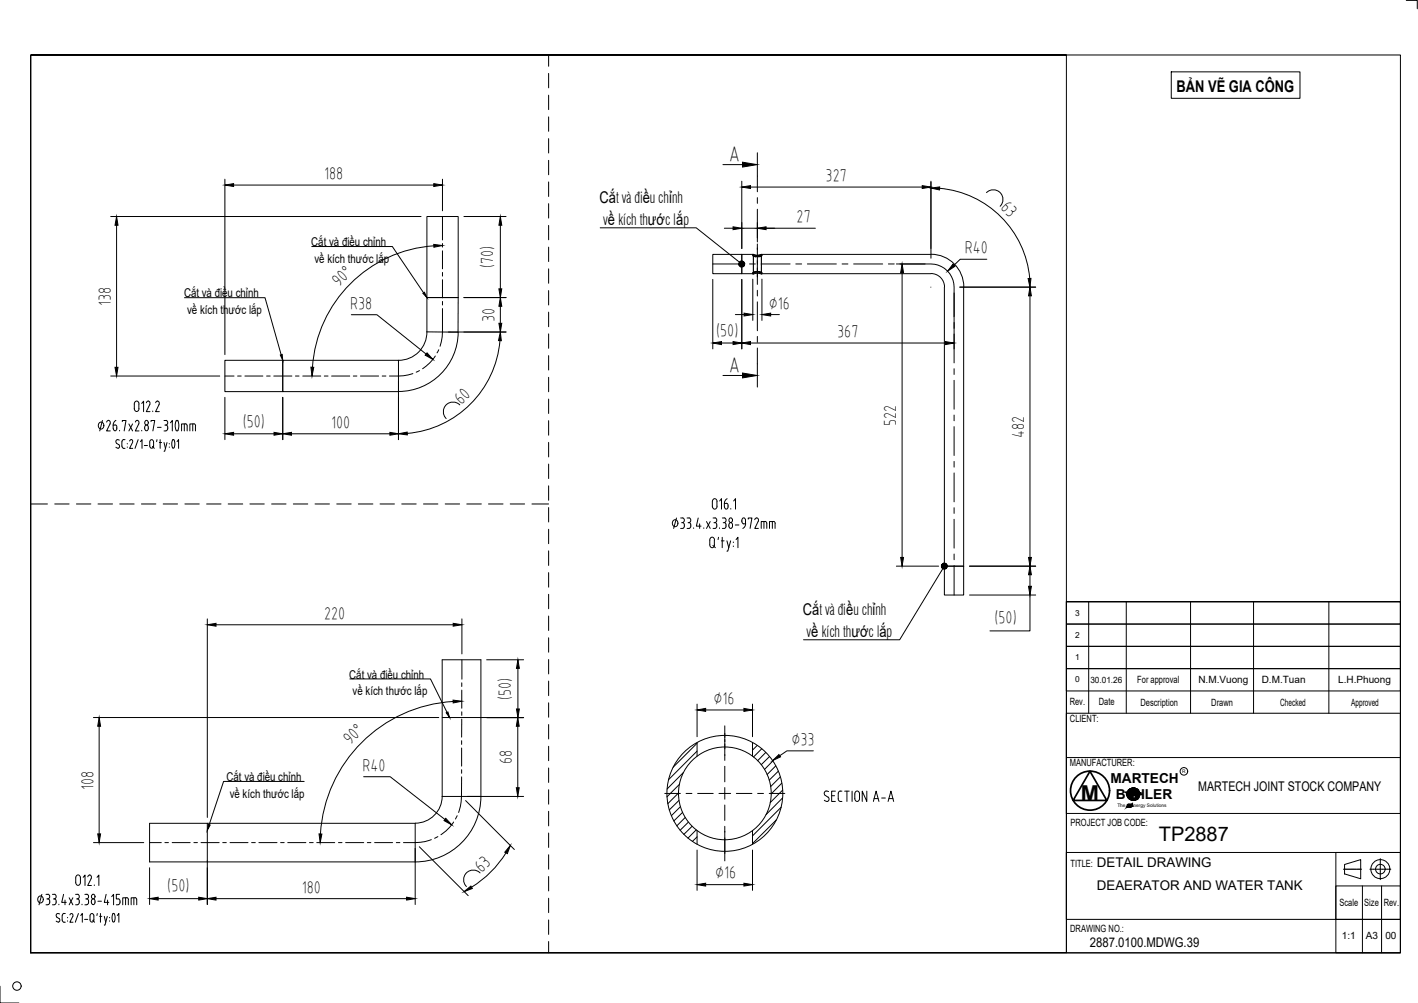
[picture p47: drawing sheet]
<svg xmlns="http://www.w3.org/2000/svg" width="420mm" height="297mm" viewBox="0 0 420 297" stroke-linecap="round" stroke-linejoin="round" font-family="sans-serif">
<defs><g id="words">
<g font-size="6.5">
<text x="216" y="47.7">A</text>
<text x="216" y="110.1">A</text>
<text x="320.3" y="237.1">M</text>
</g>
<text font-size="5.9" x="343.4" y="248.9">TP2887</text>
<g font-size="5.2">
<text x="96.1" y="53">188</text>
<text x="244.6" y="53.6">327</text>
<text x="236.1" y="65.8">27</text>
<text x="296.4" y="61.5" transform="rotate(45 296.4 61.5)">63</text>
<text x="285.9" y="75">R40</text>
<text x="146" y="79.4" transform="rotate(-90 146 79.4)">(70)</text>
<text x="100.4" y="84.9" transform="rotate(-45 100.4 84.9)">90°</text>
<text x="32.7" y="90.6" transform="rotate(-90 32.7 90.6)">138</text>
<text x="103.7" y="91.4">R38</text>
<text x="146.4" y="95.3" transform="rotate(-90 146.4 95.3)">30</text>
<text x="227.8" y="91.4">∅16</text>
<text x="212.2" y="99.4">(50)</text>
<text x="248.1" y="99.8">367</text>
<text x="136.7" y="119.8" transform="rotate(-45 136.7 119.8)">60</text>
<text x="71.9" y="126.3">(50)</text>
<text x="98.1" y="126.6">100</text>
<text x="265.5" y="126.1" transform="rotate(-90 265.5 126.1)">522</text>
<text x="303.4" y="129.6" transform="rotate(-90 303.4 129.6)">482</text>
<text x="96.1" y="183.2">220</text>
<text x="294.7" y="184.6">(50)</text>
<text x="151.3" y="207.2" transform="rotate(-90 151.3 207.2)">(50)</text>
<text x="211.4" y="208.4">∅16</text>
<text x="103.8" y="220.7" transform="rotate(-45 103.8 220.7)">90°</text>
<text x="234.5" y="220.5">∅33</text>
<text x="151.6" y="226.3" transform="rotate(-90 151.6 226.3)">68</text>
<text x="27.6" y="233.9" transform="rotate(-90 27.6 233.9)">108</text>
<text x="107.4" y="228.2">R40</text>
<text x="49.6" y="264">(50)</text>
<text x="142.7" y="258.5" transform="rotate(-45 142.7 258.5)">63</text>
<text x="211.9" y="260.2">∅16</text>
<text x="89.4" y="264.3">180</text>
</g>
<g font-size="4.8">
<text x="348.6" y="27.3">BẢN VẼ GIA CÔNG</text>
<text x="177.6" y="60">Cắt và điều chỉnh</text>
<text x="237.9" y="182.1">Cắt và điều chỉnh</text>
</g>
<g font-size="4.6">
<text x="178.7" y="66.6">về kích thước lắp</text>
<text x="238.9" y="188.6">về kích thước lắp</text>
</g>
<g font-size="4.1">
<text x="329" y="231.8">MARTECH</text>
<text x="330.7" y="236.7">B</text>
<text x="338.1" y="236.7">ILER</text>
</g>
<g font-size="4">
<text x="355" y="234.2">MARTECH JOINT STOCK COMPANY</text>
<text x="325" y="256.8">DETAIL DRAWING</text>
<text x="325" y="263.5">DEAERATOR AND WATER TANK</text>
<text x="322.9" y="280.4">2887.0100.MDWG.39</text>
</g>
<g font-size="3.6">
<text x="92.2" y="72.9">Cắt và điều chỉnh</text>
<text x="93.2" y="77.8">về kích thước lắp</text>
<text x="54.5" y="88.1">Cắt và điều chỉnh</text>
<text x="55.5" y="93">về kích thước lắp</text>
<text x="103.5" y="201">Cắt và điều chỉnh</text>
<text x="104.5" y="205.9">về kích thước lắp</text>
<text x="67.1" y="231.3">Cắt và điều chỉnh</text>
<text x="68.1" y="236.3">về kích thước lắp</text>
</g>
<g font-size="3">
<text x="337" y="202.3">For approval</text>
<text x="355.1" y="202.2">N.M.Vuong</text>
<text x="373.8" y="202.2">D.M.Tuan</text>
<text x="396.5" y="202.2">L.H.Phuong</text>
<text x="316.9" y="208.9">Rev.</text>
<text x="325.6" y="208.8">Date</text>
<text x="337.9" y="208.9">Description</text>
<text x="358.9" y="208.9">Drawn</text>
<text x="379.3" y="208.9">Checked</text>
<text x="400.3" y="208.9">Approved</text>
<text x="317" y="213.9">CLIENT:</text>
<text x="317" y="227">MANUFACTURER:</text>
<text x="317.2" y="244.6">PROJECT JOB CODE:</text>
<text x="317.2" y="256.8">TITLE:</text>
<text x="396.9" y="268.3">Scale</text>
<text x="404.2" y="268.3">Size</text>
<text x="410" y="268.3">Rev.</text>
<text x="317.1" y="276.1">DRAWING NO.:</text>
<text x="397.6" y="278.1">1:1</text>
<text x="404.7" y="278.1">A3</text>
<text x="410.5" y="278.1">00</text>
</g>
<text font-size="2.6" x="323.1" y="202.2">30.01.26</text>
<g font-size="2.5">
<text x="318.6" y="182.3">3</text>
<text x="318.6" y="188.9">2</text>
<text x="318.6" y="195.5">1</text>
<text x="318.6" y="202.1">0</text>
</g>
<g font-size="1.4">
<text x="350.3" y="229">R</text>
<text x="331.1" y="239">The</text>
<text x="335.9" y="239">nergy Solutions</text>
</g>
</g></defs>
<!-- layer: 0 -->
<g fill="none" stroke="#000" stroke-width=".3">
<path d="M9.1 16.3h405.9v265.9h-405.9h306.9v-265.9h-306.9v265.9zM416.7 .1h3.2v2.5M347 21.3h38.2v7.8h-38.2zM92.4 73h23.8l9.3 13.7M177.8 67.5h28.5l12.1 9.6M54.7 88.2h23.8l4.8 16.9M41.1 119.7v1.3M41.2 119.6a.72 .72 0 0 0-.7-.8 .72 .72 0 0 0-.7 .8v1.4M42 119.5l.5-.7v3.1M43.4 119.3a.6 .6 0 0 1 .9-.4 .6 .6 0 0 1 .1 .9l-1.1 2.1h1.1M46.1 119.3a.6 .6 0 0 1 .9-.4 .6 .6 0 0 1 .1 .9l-1 2.1h1.1M29.4 125.3a.97 .97 0 0 1 1.4 .3 .97 .97 0 0 1-.5 1.4 .99 .99 0 0 1-1.1-.5 .99 .99 0 0 1 .2-1.2z"/>
<path d="M30.4 124.5l-.9 3.1M31.6 125a.6 .6 0 0 1 .9-.4 .6 .6 0 0 1 .1 1l-1 2h1.1M33.5 125.9l.1 1a.6 .6 0 0 0 .7 .7 .6 .6 0 0 0 .3-1M33.5 125.9h.9l.2 .6M34.3 132.5l.7 .2M34.4 124.5l-.6 .5-.3 .9M34.5 131.3l.7 .4M34.8 130.2l-.5 .4 .3 .7M34.8 130.2l.6 .1M35.2 131.7l.2 .6-.4 .4M35.4 127.5v.1M36.1 130.8v1.4"/>
<path d="M36.2 132.1l.3 .6 .5 .1M36.2 124.9v-.4h1.1l-.5 3.1M36.7 130.2h.3M36.7 130.2l-.4 .2-.1 .4M37.7 131.3v.2M37.7 132.4v.1M38.2 125.5l1.1 2.1M38.9 130.2l.4 .3v.5M38.9 130.2l-.5 .4M39.2 131.1l-.8 1.7h.9M39.3 125.5l-1.1 2.1M39.8 121a.72 .72 0 0 0 .7 .9 .72 .72 0 0 0 .7-.9"/>
<path d="M40.1 125a.6 .6 0 0 1 .9-.4 .6 .6 0 0 1 .1 1l-1 2h1.1M40.9 130.2l-.9 2.6M41.6 130.8l.5-.6v2.6M42 127.5v.1M42.8 131.9h.9M42.8 126.6v.3M42.9 126.5a.55 .55 0 0 1 .5-.7 .55 .55 0 0 1 .5 .7M43 124.7a.59 .59 0 0 1 .9 .5 .59 .59 0 0 1-.9 .5l-.1-.5zM43.9 126.6v.3a.55 .55 0 0 1-.5 .7 .55 .55 0 0 1-.5-.7M44.5 130.4l.4-.2 .4 .2 .2 1.6a.58 .58 0 0 1-.6 .7 .58 .58 0 0 1-.5-.6zM44.7 124.9v-.4h1.1l-.5 3.1M45.2 132.2l.5 .6"/>
<path d="M45.3 121.7v.2M46.5 130.2l-.1 .6M46.7 126.6h1.1M47.2 131h.7M47.5 130.2v2.6M48.6 124.5h.5M48.6 127.6h.5M48.6 131l.4 1.8M48.9 125.9h.2M49.2 124.5a.73 .73 0 0 1 .5 .7 .73 .73 0 0 1-.5 .7l.3 .1 .2 .5M49.5 131l-.7 2.6h-.2M49.7 126.6l-.2 .8-.3 .2"/>
<path d="M50.2 131.3v.2M50.2 132.4v.1M50.5 125.2l.6-.7v3.1M51.2 130.2h.1a1.94 1.94 0 0 1 0 2.5 2.27 2.27 0 0 1-.1-2.5zM52.2 124.7l.3-.2a2.58 2.58 0 0 1 0 3.1 2.7 2.7 0 0 1-.3-2.9zM52.5 130.8l.4-.6v2.6M54.6 125.5v2.1M54.9 125.5h-1.1v2.1M55 125.5l.4 .3 .1 1.8M57.1 125.5v2.1M57.4 125.5h-1.1v2.1M57.5 125.5l.5 .6-.1 1.5"/>
<path d="M199.5 154.2a.97 .97 0 0 1 1.4 .3 .97 .97 0 0 1-.5 1.4 .99 .99 0 0 1-1.1-.5 .99 .99 0 0 1 .2-1.2zM200.4 153.4l-.8 3.1M201.7 153.4h.5M202 154.8h.2M202.2 153.4a.73 .73 0 0 1 .6 .7 .73 .73 0 0 1-.6 .7 .96 .96 0 0 1 .6 .8 .96 .96 0 0 1-.6 .9h-.5M203.6 153.4h.5M203.9 154.8h.2M204.2 153.4a.73 .73 0 0 1 .5 .7 .73 .73 0 0 1-.5 .7 .96 .96 0 0 1 .5 .8 .96 .96 0 0 1-.5 .9h-.6M205.5 156.3v.2M206.9 153.4l-.6 2.4h1.4M207.3 155.1v1.4M208.5 156.3v.2"/>
<path d="M209.3 154.5l1.1 2M210.4 154.5l-1.1 2M211.1 148.6a.72 .72 0 0 1 .7-.9 .72 .72 0 0 1 .7 .9M211.1 148.6v1.3a.72 .72 0 0 0 .7 .9 .72 .72 0 0 0 .7-.9l-.1-1.3M211.3 153.4h.5M211.5 154.8h.3M211.7 160v1.4M211.7 159.9a.72 .72 0 0 0-.7-.8 .72 .72 0 0 0-.7 .8v1.5a.71 .71 0 0 0 .7 .8 .71 .71 0 0 0 .7-.9M211.9 153.4a.73 .73 0 0 1 .5 .7 .73 .73 0 0 1-.5 .7 .96 .96 0 0 1 .5 .8 .96 .96 0 0 1-.5 .9h-.6M212.9 159.1l-.1 .7M213.2 156.3v.2M213.2 148.4l.6-.7v3.1"/>
<path d="M214 159.1v3.1M214 153.4h.6M214.3 154.8h.3M214.6 153.4a.73 .73 0 0 1 .5 .7 .73 .73 0 0 1-.5 .7 .96 .96 0 0 1 .6 .8 .96 .96 0 0 1-.6 .9h-.6M215.2 149l.4 .2 .1 .5M215.2 149.1h-.6v1M215.5 147.7l-.6 .5-.3 .9M215.7 149.8v.3a.55 .55 0 0 1-.5 .7 .55 .55 0 0 1-.5-.7M215.9 155.5v.3M216 155.5a.55 .55 0 0 1 .5-.7 .55 .55 0 0 1 .5 .7v.3a.55 .55 0 0 1-.5 .7 .55 .55 0 0 1-.5-.7M216.1 153.6a.59 .59 0 0 1 .9 .5 .59 .59 0 0 1-.9 .5l-.1-.5zM216.5 150.6v.2"/>
<path d="M217.4 148.4l.5-.7v3.1M217.8 155.5h1.1M218.1 159.8l.6-.7v3.1M219.8 154.1v.4M219.8 154.1a.55 .55 0 0 1 .6-.7 .55 .55 0 0 1 .5 .7v1M219.8 154.4l.4 .7h.7M220.9 155l-.3 1.1-.5 .4M221.7 153.7v-.3h1.1l-.6 3.1M224.2 153.4l-.6 .5M224.2 153.4l.5 .3v.7M224.6 154.5l-1 2h1.1M226.4 154.5v2"/>
<path d="M226.7 154.5h-1.1v2M226.7 154.4l.4 .3 .1 1.8M228.9 154.5v2M229.7 155.1v1.4M229.7 155l-.2-.5h-1.5v2M211.2 161.5l.8 .7M213.7 160.2h.8M215.4 160.2l.5 2M216.5 160.2l-.9 3h-.2M217.3 160.5v.2M217.3 161.7v.2M278.9 169.1l-12.3 20.4h-28.5"/>
<path d="M316 178.2v6.6h99v-6.6h-99h99v104h-99zM322.6 178.2v33M333.7 178.2v33M352.8 178.2v33M371.4 178.2v33M393.7 178.2v33M131 195.4h11.5M316 184.8h99v6.6h-99zM316 191.4h99v6.6h-99zM316 198h99v6.6h-99zM103.7 201.1h23.9l4.9 9.9M131.1 212.5h11.4"/>
<path d="M316 211.2h99v29.7h-99zM90.1 231.4h-23.8l-4.3 12.8M244.3 237l.8 .3M245.3 236l.3 .5a.68 .68 0 0 1-.5 .8M245.5 234.4a.75 .75 0 0 0-1.1 .1 .75 .75 0 0 0 .1 1.1l.8 .5M246.4 235.7h.9M247.5 234.3h-1.1v3h1.1M249 234.3h.5M249 234.3l-.6 .4v1.9l.3 .7h.8M250.3 234.3h1.3M251 234.3v3M252.5 234.3v3"/>
<path d="M253.3 236.5v-1.4a.72 .72 0 0 1 .7-.8 .72 .72 0 0 1 .7 .8v1.4M253.3 236.5a.72 .72 0 0 0 .7 .8 .72 .72 0 0 0 .7-.8M256.8 234.3v3l-1.3-3v3M258.8 237.3l.8-3 .8 3M259 236.5h1.2M261.2 236.3h1.1M263.1 237.3l.9-3 .8 3M263.4 236.5h1.2M316 224.4h99M334 239.1l.3-.3h.7l.6-.2-.5 .4zM334.1 238.2l1.1-.1 .4-.2-.3 .3-1.3 .2zM334.1 238.5l1.1-.1 .4-.2-.3 .3-1.3 .2z"/>
<path d="M22.6 259.4a.69 .69 0 0 1 .9-.2 .69 .69 0 0 1 .3 .8v1.3a.71 .71 0 0 1-.7 .9 .71 .71 0 0 1-.7-.8zM24.6 259.8l.6-.6v3M26 259.7a.6 .6 0 0 1 .9-.5 .6 .6 0 0 1 .1 1M28.7 259.8l.6-.6v3M44.3 243.8v11.5M61.4 243.8v11.5M316 252.5h99v19.8h-99zM395.8 252.5h19.2v29.7h-19.2zM398.4 256l4.8-1.4v5.7l-4.8-1.5zM11.4 265.6a.97 .97 0 0 1 1.5 .4 .97 .97 0 0 1-.6 1.3 .99 .99 0 0 1-1.1-.5 .99 .99 0 0 1 .2-1.2zM12.4 264.9l-.8 3.1M13.6 264.9h.6"/>
<path d="M13.6 268h.6M13.9 266.2h.3M14.2 264.8a.73 .73 0 0 1 .5 .7 .73 .73 0 0 1-.5 .7M14.2 266.2l.5 .4v.6M14.7 267.2l-.1 .5-.4 .2M15.5 264.9h.6M16.1 264.8a.71 .71 0 0 1 .5 .9 .71 .71 0 0 1-.8 .5M16.1 266.2l.5 .4v.6M16.6 267.2l-.3 .7-.8 .1M16.6 272.8l.7 .3M16.8 271.6l.9 .8-.1 .5-.3 .2M17.4 267.8v.2"/>
<path d="M17.7 270.7a.61 .61 0 0 0-.9 0 .61 .61 0 0 0 .1 .9M18.4 271.2l.1 1.5 .3 .4h.5M18.8 264.9l-.5 2.3h1.3M19.3 266.6v1.4M19.3 270.5h-.5l-.3 .7M20 271.7v.1M20 272.7v.1M20.5 265.9l1.1 2.1M20.7 271a.5 .5 0 0 1 .7-.4 .5 .5 0 0 1 .2 .8l-.9 1.7h.9M21.6 265.9l-1.1 2.1M22.4 264.9h.5M23 264.8a.71 .71 0 0 1 .5 .9 .71 .71 0 0 1-.8 .5"/>
<path d="M23 266.2l.5 .4v.6M23.2 270.5l-.9 2.6M23.5 267.2l-.3 .7-.8 .1M23.9 271.1l.5-.6v2.6M24.3 267.8v.2M25.1 272.3h.9M25.1 264.9h.6M25.7 264.8a.72 .72 0 0 1 .5 .9 .72 .72 0 0 1-.8 .5M25.7 266.2l.5 .4v.6M26.2 267.2l-.3 .7-.8 .1M26.8 270.7l.4-.2 .4 .2 .2 1.7a.58 .58 0 0 1-.5 .7 .58 .58 0 0 1-.6-.7zM27 260.2l-1 2h1.1"/>
<path d="M27.1 266.9v.3M27.1 266.9a.55 .55 0 0 1 .5-.7 .55 .55 0 0 1 .6 .7v.3M27.1 267.2a.55 .55 0 0 0 .5 .7 .55 .55 0 0 0 .6-.7M27.2 265a.59 .59 0 0 1 1 .5 .59 .59 0 0 1-1 .5l-.1-.5zM27.5 272.5l.5 .6M27.9 262.1v.1M28.8 270.5l-.1 .6M29 266.9h1.1M29.5 271.4h.7M29.8 270.5v2.6M30.9 271.4l.4 1.7M31.5 264.9l-.6 2.3h1.4"/>
<path d="M31.8 271.4l-.7 2.6h-.2M31.9 266.6v1.4M32.5 271.7v.1M32.5 272.7v.1M33.1 265.5l.6-.6v3.1M33.9 270.6l-.3-.1a2.08 2.08 0 0 0 0 2.6l.3-.2M33.9 270.7l.2 .9-.2 1.3M34.8 271.1l.4-.6v2.6M35 266.2l.5 .4 .1 .6M35.4 264.9h-.9v1.3h.5M35.6 267.2l-.4 .7-.7 .1M37.2 265.9v2.1"/>
<path d="M38 266.5v1.5M38.1 266.5l-.3-.6h-1.4v2.1M38.9 268v-2.1h1.4l.2 .6v1.5M39.7 265.9v2.1M395.8 262.4h19.2v9.9h-19.2zM403.7 262.4v19.8M409.4 262.4v19.8M0 292.1v4.9h5.6"/>
<circle cx="334.4" cy="234.7" r=".19"/>
<circle cx="334.4" cy="235.2" r=".19"/>
<circle cx="334.6" cy="235.6" r=".19"/>
<circle cx="334.8" cy="235.2" r=".19"/>
<circle cx="334.8" cy="234.7" r=".19"/>
<circle cx="334.9" cy="236.1" r=".19"/>
<circle cx="335" cy="235.6" r=".19"/>
<circle cx="335.2" cy="234.7" r=".19"/>
<circle cx="335.2" cy="235.2" r=".19"/>
<circle cx="335.6" cy="235.2" r=".19"/>
<circle cx="335.6" cy="234.7" r=".19"/>
<circle cx="335.9" cy="235.2" r="1.84"/>
<circle cx="335.9" cy="236" r=".61"/>
<circle cx="336.1" cy="235.2" r=".19"/>
<circle cx="336.1" cy="234.7" r=".19"/>
<circle cx="336.5" cy="235.2" r=".19"/>
<circle cx="336.5" cy="234.7" r=".19"/>
<circle cx="337" cy="234.7" r=".19"/>
<circle cx="337" cy="235.2" r=".19"/>
<circle cx="337.4" cy="234.7" r=".19"/>
<circle cx="337.4" cy="235.2" r=".19"/>
<circle cx="350.8" cy="228.4" r="1.12"/>
<circle cx="409" cy="257.4" r="2.82"/>
<circle cx="409" cy="257.4" r="1.42"/>
<circle cx="5" cy="292" r="1.25"/>
</g>
<!-- layer: CHUAN DUONG TAM -->
<g fill="none" stroke="#000" stroke-width=".3">
<path d="M131.1 64.1v7M131.1 72.1v1.1M131.1 74.3v5.3M224.4 73.4v2.7M224.4 77.2v1.1M224.4 79.3v2.7M131.1 91.4l-.1 8.4-.6 2.8M131.1 80.7v1.1M131.1 82.8v5.4M131.1 89.3v1M66.6 111.4h2.7M70.4 111.4h1.1"/>
<path d="M72.6 111.4h5.3M79 111.4h1.1M81.1 111.4h5.4M87.5 111.4h1.1M89.7 111.4h5.3M96.1 111.4h1.1M98.3 111.4h5.3M104.7 111.4h1M106.8 111.4h5.4M113.2 111.4h1.1M122.3 110.6a17.3 17.3 0 0 1-6.9 .8M124.3 109.8l-1 .4"/>
<path d="M129 105.4a13.3 13.3 0 0 1-3.8 3.8M130 103.6l-.5 .9M136.9 195.4v5.8M136.8 219.4v1.1M136.8 202.2v1.1M136.8 204.4v5.3M136.8 210.8v1.1M136.8 213v5.3M136.8 230.1a26.4 26.4 0 0 1-.7 10l-.2 .5M136.8 221.5v5.4M136.8 228v1M44.3 249.5h3.5"/>
<path d="M48.9 249.5h1M51 249.5h5.3M57.4 249.5h1.1M59.6 249.5h5.3M66 249.5h1.1M68.2 249.5h5.3M74.5 249.5h1.1M76.7 249.5h5.4M83.1 249.5h1.1M85.3 249.5h5.3M91.7 249.5h1.1M93.9 249.5h5.3"/>
<path d="M100.3 249.5h1M102.4 249.5h5.4M108.8 249.5h1.1M111 249.5h5.3M117.4 249.5h1.1M127.8 248.7a16.5 16.5 0 0 1-8.3 .8M129.8 247.8l-1 .5M134.4 243.4a12.4 12.4 0 0 1-3.8 3.8M135.5 241.6l-.5 1"/>
</g>
<g fill="none" stroke="#000" stroke-width=".3">
<path d="M126.5 64.1h9.3v24h-9.3zM126.5 98.3a8.4 8.4 0 0 1-8.4 8.4M126.5 88.1v10.2M135.8 98.4a17.7 17.7 0 0 1-17.7 17.5M135.8 88.1l-.1 10.3-9.2-.1M66.6 106.7h17.2v9.3h-17.2zM83.8 106.7h34.3v9.3h-34.3zM131 195.4v40.5M142.5 195.4v40.5M131 235.8a8 8 0 0 1-8 8M131 235.9h11.5M142.5 235.9a19.5 19.5 0 0 1-19.5 19.4"/>
<path d="M44.3 255.3h78.7M44.3 243.8h78.7v11.5"/>
</g>
<!-- layer: DIM -->
<g fill="none" stroke="#000" stroke-width=".3">
<path d="M66.6 53.1v51.9M69.2 54.8h59.3M131.1 53.1v9.3M219.8 53.7v19.9M222.4 55.4h50.9M275.8 53.7v22.8M278.4 55.8a29.4 29.4 0 0 1 26.7 26.6M292.3 57a2.86 2.86 0 0 1 4 0 2.86 2.86 0 0 1 0 4.1M32.8 64.1h92M34.5 66.7v42.1M128.6 72.8a38.6 38.6 0 0 0-36 36M137.5 64.1h12.4"/>
<path d="M148.3 66.7v18.8M214.6 67.6h2.6M219.8 67.6h21.8M224.4 65.9v5.8M265.6 78.2h8.5M292.4 76.8h-7.9l-1.8 1.8M104.1 93.2h7.6l14.5 11.6M132.8 98.3h17.1M137.5 88.1h12.4M148.3 90.7v5M211.2 82.7v20.6M217.9 93.2h2.6"/>
<path d="M219.8 82.7v20.6M223.1 82.7v12.2M225.8 82.7v12.2M228.3 93.2h2.6M267.3 80.8v84.3M275.8 85h.1M282.7 86.8v16.5M284.4 85h22.5M305.2 87.6v77.5M32.8 111.4h32.3M66.6 117.7v12.5M83.8 117.7v12.5"/>
<path d="M118.1 113.1v17.1M136.2 119.9a2.86 2.86 0 0 0-4 0 2.86 2.86 0 0 0 0 4M148.1 100.9a30.2 30.2 0 0 1-27.4 27.5M213.8 101.6h3.4M222.4 101.6h57.7M69.2 128.5h12M86.4 128.5h29.1M265.6 167.7h12.5M287.3 167.7h19.6M287.3 176.2h19.6M305.2 176.2v10.6h-11.9M305.2 170.2v3.4"/>
<path d="M61.4 183.3v58.8M64 185h70.3M136.9 183.3v10.4M144.2 195.4h11M153.5 197.9v12.1M27.7 212.5h102.3M29.4 215.1v31.9M134.3 207.7a41.8 41.8 0 0 0-39.4 39.2M142.2 212.5h13M153.4 215.1v18.2M206.5 208.5v9.7M209.1 210.3h11.3"/>
<path d="M223 208.5v9.7M107.7 230h7.9l16.2 12.7M138 237.1l14.4 14.5M138.5 235.9h16.7M214.8 234.9v.1M241 222.4h-7.8l-2.1 1.4M27.7 249.5h14.9M44.3 257v10.9M61.4 254.9v13M123 251.2v16.7M124.2 250.8l14.5 14.4M142.3 258.5a2.86 2.86 0 0 0-4.1 0 2.86 2.86 0 0 0 0 4"/>
<path d="M149.9 252.6a31.7 31.7 0 0 1-10.2 10.1M206.5 251.7v12M223 251.7v12M46.9 266.1h12M64 266.1h56.5M209.1 262h11.3"/>
</g>
<g fill="#000" stroke="#000" stroke-width=".3">
<path d="M66.6 54.8l2.6-.4v.8zM128.5 54.4l2.6 .4-2.6 .4zM219.8 55.4l2.6-.4v.8zM273.3 55l2.5 .4-2.5 .4zM275.8 55.7l2.6-.3v.8zM34.5 64.1l.5 2.6h-.9zM128.5 72.4l2.6 .3-2.5 .5zM148.3 64.1l.4 2.6h-.9zM217.2 67.2l2.6 .4-2.6 .4zM224.4 67.6l2.6-.4v.8zM282.4 78.2l.6 .7-2.2 1.4zM147.8 95.7h.9l-.4 2.6z"/>
<path d="M148.3 88.1l.4 2.6h-.9zM147.8 85.5h.9l-.4 2.6zM220.5 92.7l2.6 .5-2.6 .4zM225.8 93.2l2.5-.5v.9zM267.3 78.2l.4 2.6h-.8zM305.2 85l.4 2.6h-.8zM304.6 82.5h.9l-.3 2.5zM34.1 108.8h.9l-.5 2.6zM92.1 108.7l.9 .1-.5 2.6zM126.5 104.5l1.8 2-2.3-1.3zM148.3 98.3l.2 2.6h-.8zM211.2 101.6l2.6-.4v.9z"/>
<path d="M217.2 101.2l2.6 .4-2.6 .5zM219.8 101.6l2.6-.4v.9zM280.1 101.2l2.6 .4-2.6 .5zM66.6 128.5l2.6-.5v.9zM81.2 128l2.6 .5-2.6 .4zM83.8 128.5l2.6-.5v.9zM115.5 128l2.6 .5-2.6 .4zM118.1 128.5l2.5-.5 .1 .8zM266.9 165.1h.8l-.4 2.6zM304.8 165.1h.8l-.4 2.6zM304.8 173.6h.8l-.4 2.6zM305.2 167.7l.4 2.5h-.8z"/>
<path d="M61.4 185l2.6-.4v.8zM134.3 184.6l2.6 .4-2.6 .4zM153.5 195.4l.4 2.5h-.9zM29.4 212.5l.4 2.6h-.8zM134.2 207.3l2.6 .4-2.5 .5zM153.4 212.5l.4 2.6h-.8zM153 210h.9l-.4 2.5zM206.5 210.3l2.6-.5v.9zM220.4 209.8l2.6 .5-2.6 .4zM153 233.3h.8l-.4 2.6zM228.9 225.2l1.9-1.7 .5 .6zM29 247h.8l-.4 2.5z"/>
<path d="M94.5 247h.9l-.5 2.5zM132.1 242.3l1.8 2-2.3-1.3zM151.2 250.4l-.9 2.4-.7-.4zM44.3 266.1l2.6-.4v.9zM58.9 265.7l2.5 .4-2.5 .5zM61.4 266.1l2.6-.4v.9zM120.5 265.7l2.5 .4-2.5 .5zM137.5 264.1l2-1.7 .5 .7zM206.5 262l2.6-.4v.8zM220.4 261.6l2.6 .4-2.6 .4z"/>
</g>
<!-- layer: 0 -->
<g fill="#000" stroke="#000" stroke-width=".3">
<path d="M125.3 86.9l.5-.3 .7 1.5zM83.1 105.1l.5-.1 .2 1.7zM132.2 211.1l.5-.3 .5 1.7zM334 238.7l.2-.1zM334.1 239l-.1 .1zM334.1 238.9h.3zM334.4 238.5h.8zM334.1 238.5h.3zM334.4 238.9h.8zM334.3 238.4h.4zM334.3 238.8h.4zM335 238.8h.4z"/>
<path d="M335.6 238.2l-.2 .2zM61.7 244.2l.6 .1-.9 1.6z"/>
<path d="M334.1 238.5h.3zM334.1 238.5h.3z"/>
<path d="M334.1 238.9h.3zM334.1 238.9h.3z"/>
<path d="M334.4 238.5h.8zM334.4 238.5h.8z"/>
<path d="M334.4 238.5l.7 .1zM334.9 238.6h.2z"/>
<path d="M334.4 238.9h.8zM334.4 238.9h.8z"/>
<path d="M334.4 238.9l.7 .1zM334.9 239h.2z"/>
<path d="M334.3 238.4h.5zM334.3 238.4h.5z"/>
<path d="M334.3 238.4h.7zM334.3 238.4h.7z"/>
<path d="M334.3 238.8h.5zM334.3 238.8h.5z"/>
<path d="M334.3 238.8h.7zM334.3 238.8h.7z"/>
<path d="M334.2 238.5h1.1zM334.1 238.5h1.1z"/>
<path d="M334.2 238.9h1.1zM334.2 238.9h1z"/>
<path d="M334.3 238.4h1.1zM334.2 238.5h1.1z"/>
<path d="M334.3 238.8h1.1zM334.2 238.9h1.1z"/>
<path d="M335.2 238.4h.2zM335 238.4h.4z"/>
<path d="M335.6 238.6l-.1 .1zM335.4 238.7l.2-.1z"/>
</g>
<path d="M126.5 88.1h9.3" fill="none" stroke="#000" stroke-width=".3"/>
<g fill="none" stroke="#000" stroke-width=".3">
<path d="M162.6 16.3v3.3M162.6 21.7v4.3M162.6 28.2v4.3M162.6 34.6v4.3M162.6 41v4.3M162.6 47.5v4.3M162.6 53.9v4.3M162.6 60.3v4.3M162.6 66.7v4.3M162.6 73.2v4.3M162.6 79.6v4.3M162.6 86v4.3"/>
<path d="M162.6 92.4v4.4M162.6 98.9v4.3M162.6 105.3v4.3M162.6 111.7v4.3M162.6 118.2v4.3M162.6 124.6v4.3M162.6 131v4.3M162.6 137.4v4.3M9.1 149.3h5M16.2 149.3h4.3M22.6 149.3h4.3M29 149.3h4.4"/>
<path d="M35.5 149.3h4.3M41.9 149.3h4.3M48.3 149.3h4.3M54.8 149.3h4.3M61.2 149.3h4.3M67.6 149.3h4.3M74 149.3h4.3M80.5 149.3h4.3M86.9 149.3h4.3M93.3 149.3h4.3M99.8 149.3h4.3M106.2 149.3h4.3"/>
<path d="M112.6 149.3h4.3M119 149.3h4.3M125.5 149.3h4.3M131.9 149.3h4.3M138.3 149.3h4.3M144.7 149.3h4.4M151.2 149.3h4.2M157.6 149.3h5M162.6 143.9v4.3M162.6 150.3v4.3M162.6 156.7v4.3M162.6 163.1v4.4"/>
<path d="M162.6 169.6v4.3M162.6 176v4.3M162.6 182.4v4.3M162.6 188.9v4.3M162.6 195.3v4.3M162.6 201.7v4.3M162.6 208.1v4.3M162.6 214.6v4.2M162.6 221v4.3M162.6 227.4v4.3M162.6 233.9v4.3M162.6 240.3v4.3"/>
<path d="M162.6 246.7v4.3M162.6 253.1v4.3M162.6 259.6v4.2M162.6 266v4.3M162.6 272.4v4.3M162.6 278.8v3.4"/>
</g>
<!-- layer: Long_Centerline -->
<g fill="none" stroke="#000" stroke-width=".3">
<path d="M224.4 52.2v4.6M224.4 58.5v1.7M211.2 78.2h9.2M222.1 78.2h1.7M224.4 62v8.5M224.4 72.2v1.7M224.4 75.7v8.5M225.5 78.2h8.6M235.8 78.2h1.7M239.2 78.2h8.6M249.5 78.2h1.7M252.9 78.2h8.6"/>
<path d="M263.2 78.2h1.8M266.7 78.2h9.1a6.9 6.9 0 0 1 6.9 6.8v8.8M224.4 86v1.7M224.4 89.4v8.5M224.4 99.6v1.8M282.7 95.5v1.7M282.7 98.9v8.6M224.4 103.1v4.6M282.7 109.2v1.7M282.7 112.6v8.6M282.7 122.9v1.7M282.7 126.4v8.5"/>
<path d="M282.7 136.6v1.7M282.7 140.1v8.5M282.7 150.4v1.6M282.7 153.8v8.5M282.7 164.1v1.7M282.7 167.5v8.7M214.8 217.2v4.6M197 235h4.6M203.3 235h1.7M206.7 235h4.6M213 235h3.5M214.8 223.5v1.7"/>
<path d="M214.8 226.9v4.6M214.8 233.2v3.5M214.8 238.4v4.6M218.2 235h4.6M224.5 235h1.7M227.9 235h4.6M214.8 244.7v1.7M214.8 248.1v4.7"/>
</g>
<!-- layer: Long_AM_Visible -->
<g fill="none" stroke="#000" stroke-width=".3">
<path d="M211.2 75.3h8.6v5.8h-8.6zM218.4 77.1l.7 .6M219.8 75.3h3.3M223.1 75.3a1.38 1.38 0 0 0 1.8 .2l.9-.1a3.5 3.5 0 0 1-2.7-.1zM223.1 75.7a2.39 2.39 0 0 0 2.6 0h.1a2.39 2.39 0 0 1-2.7 0zM223.1 75.3v.4M224.4 75.6h.1M225.7 75.3h50.1M225.8 75.3v.4M275.9 75.3a9.7 9.7 0 0 1 9.7 9.7l-.1 82.7M219.8 81.1h3.3M223.1 81.1a2.73 2.73 0 0 1 2.6 0h.1a3.5 3.5 0 0 0-2.7 0z"/>
<path d="M223.1 80.8v.3M223.1 80.7v.1a2.39 2.39 0 0 1 2.7 0h-.1a3.1 3.1 0 0 0-2.6-.1zM225.8 81.1l50.1-.1a4 4 0 0 1 4 4l-.1 82.7M225.8 80.8v.3M279.4 168.4l-.5 .7M279.8 167.7h5.7v8.5h-5.7zM206.5 219.9v4.1M223 219.9v4.1M206.5 246v4M214.8 246.2v8.8M223 246v4"/>
<circle cx="214.8" cy="235" r="17.2"/>
<circle cx="214.8" cy="235" r="13.7"/>
</g>
<!-- layer: Long_AM_Hidden -->
<path d="M223.2 75.3v1.7M223.2 77.1v4M225.6 75.5v3.3M225.6 78.9v2.1" fill="none" stroke="#000" stroke-width=".3"/>
<!-- layer: DUONGDAM -->
<path d="M219.8 75.3v5.8M279.8 167.7h5.7" fill="none" stroke="#000" stroke-width=".3"/>
<!-- layer: Long_AM_Visible -->
<g fill="#000" stroke="#000" stroke-width=".3">
<path d="M219.8 78.2l.7 .5-.3 .2zM280.3 166.9l.2 .3-.7 .5z"/>
<path d="M218.9 78v.3l.9-.1zM218.9 78.3l.9-.1-.8 .4zM219 78.6l.2 .3 .6-.7z"/>
<path d="M219.8 78.2l-.6 .7 .3 .1zM219.8 78.2l.1 .8h-.4zM219.8 78.2l.1 .8 .3-.1z"/>
<path d="M219.4 77.4l.4 .8-.1-.9zM219.4 77.4l.4 .8-.7-.5zM219.1 77.7l-.2 .3 .9 .2z"/>
<path d="M219.8 78.2l.7 .5 .1-.3zM219.8 78.2l.8-.1v.3zM219.8 78.2l.8-.1-.1-.3z"/>
<path d="M220.3 77.5l-.5 .7 .7-.4zM220 77.4l.3 .1-.5 .7zM219.7 77.3l.1 .9 .2-.8z"/>
<path d="M279 167.8l.1 .4 .7-.5zM279.1 168.2l.7-.5-.4 .7zM279.8 167.7l-.4 .7 .3 .1z"/>
<path d="M279.3 166.9l-.2 .3 .7 .5zM279.1 167.2l.7 .5-.8-.2zM279 167.5v.3l.8-.1z"/>
<path d="M279.8 167.7l-.1 .8h.3zM279.8 167.7l.5 .6-.3 .2zM279.8 167.7l.5 .6 .2-.2z"/>
<path d="M280 166.8l-.2 .9 .5-.8zM279.6 166.8h.4l-.2 .9zM279.3 166.9l.5 .8-.2-.9z"/>
<path d="M279.8 167.7l.7 .4 .2-.3zM279.8 167.7l.9-.2v.3zM279.8 167.7l.9-.2-.2-.3z"/>
</g>
<path d="M214.8 215v3.4M214.8 219v.7M214.8 220.3v3.4" fill="none" stroke="#000" stroke-width=".3"/>
<!-- layer: AM_8 -->
<g fill="none" stroke="#000" stroke-width=".3">
<path d="M201 234.9l-3.1 3.1M201.2 237.1l-2.9 2.8M201.3 232.3l-3.7 3.7M201.6 238.9l-2.7 2.7M202.5 228.8l-4.8 4.9M206.5 220.1l-7.1 7.1M206.5 222.4l-8.4 8.5M224.4 220.8l-1.4 1.4M225.7 221.7l-2.4 2.5M226.9 222.8l-2.4 2.5M228 224.1l-2.4 2.4M229 225.4l-2.5 2.5"/>
<path d="M229.9 226.8l-2.6 2.6M230.6 228.4l-2.7 2.6M231.2 230.1l-2.9 2.8M231.4 239.1l-8.4 8.5M231.6 231.9l-3.1 3.2M231.9 236.3l-4.9 4.9M231.9 234l-3.7 3.7M202.2 240.6l-2.6 2.5M203 242.1l-2.5 2.5M204 243.5l-2.5 2.4M205.1 244.7l-2.5 2.4M206.3 245.8l-2.5 2.4"/>
<path d="M206.5 247.8l-1.4 1.4M230 242.8l-7 7"/>
</g>
<path d="M220 48l4.3 .8-4.3 .7zM220 110.5l4.3 .7-4.3 .7z" fill="#000" stroke="#000" stroke-width=".3"/>
<path d="M214.2 48.8h5.8M224.4 45.2v7M214.2 111.2h5.8M224.4 107.7v6.9" fill="none" stroke="#000" stroke-width=".3"/>
<!-- layer: DCenterline8 -->
<g fill="none" stroke="#000" stroke-width=".3">
<path d="M398.1 257.4h5.3M405.9 257.4h.2M406.2 257.4h.1M406.4 257.4h.4M406.9 257.4h.1M407.1 257.4h.4M407.6 257.4h.1M407.8 257.4h.4M408.3 257.4h.1M408.4 257.4h.5M408.9 257.4h.1M409 254.3v.2"/>
<path d="M409 254.6v.1M409 254.8v.4M409 255.3v.1M409 255.5v.4M409 256v.1M409 256.2v.4M409 256.7v.1M409 256.9v.4M409 257.4v.1M409 257.5v.5M409 258v.1M409 258.2v.4"/>
<path d="M409 258.7v.1M409 258.9v.5M409 259.4v.1M409 259.6v.4M409.1 257.4h.4M409.6 257.4h.1M409.8 257.4h.5M410.3 257.4h.1M410.5 257.4h.4M411 257.4h.1M411.2 257.4h.4M411.7 257.4h.1"/>
<path d="M411.9 257.4h.2M409 260.1v.1M409 260.3v.2"/>
</g>
<!-- layer: 0 -->
<g fill="none" stroke="#000" stroke-width=".51">
<path d="M323 228.4l5 8.7h-10z"/>
<circle cx="323" cy="234.2" r="5.8"/>
</g>
<!-- layer: DAM_8 -->
<g fill="#000" stroke="#000" stroke-width=".3">
<path d="M334.1 234.6h.1zM334.5 234.9h.1zM334.5 235.1h.1zM334.5 234.6h.1zM334.8 236.8h2zM334.7 235.6h.2zM334.9 234.9h.2zM334.9 235.3h.2zM335.1 235.8h.2zM335.2 235.7h.1zM335.5 233.4h.7zM335.3 235.3h.2z"/>
<path d="M336.2 235.1h.2zM336.2 235.3h.2zM336.2 234.7h.2zM336.6 234.7h.2zM337.1 235.3h.1zM337.5 235.2h.2z"/>
<path d="M334 235h1.6zM334 235h1.6z"/>
<path d="M334 235h1.2zM334 235h1.2z"/>
<path d="M334 235h1.2zM334 235h1.2z"/>
<path d="M334 235h.8zM334 235h.8z"/>
<path d="M334 235h.8zM334 235h.8z"/>
<path d="M334 235h.3zM334 235h.3z"/>
<path d="M334 235.1h.2zM334 235.1h.2z"/>
<path d="M334 235.2h.2zM334 235.2h.2z"/>
<path d="M334 235.2h.2zM334 235.2h.2z"/>
<path d="M334 235.4h.3zM334 235.4h.3z"/>
<path d="M334 235.4h1.2zM334 235.4h1.2z"/>
<path d="M334 235.4h1.6zM334 235.4h1.6z"/>
<path d="M334 235.4h2.1zM334 235.4h2.1z"/>
<path d="M334 234.9h.2zM334 234.9h.2z"/>
<path d="M334 234.9h.3zM334 234.9h.3z"/>
<path d="M334 234.9h.3zM334 234.9h.3z"/>
<path d="M334 234.9h.8zM334 234.9h.8z"/>
<path d="M334 234.9h1.2zM334 234.9h1.2z"/>
<path d="M334 235.5h1zM334 235.5h1z"/>
<path d="M334 235.5h.4zM334 235.5h.4z"/>
<path d="M334 235.6h.4zM334 235.6h.4z"/>
<path d="M334.1 234.6h.2zM334.1 234.6h.2z"/>
<path d="M334.1 234.6h.1zM334.1 234.6h.1z"/>
<path d="M334.1 235.7h.3zM334.1 235.7h.3z"/>
<path d="M334.1 234.6h2.4zM334.1 234.6h2.4z"/>
<path d="M334.1 234.6h2.4zM334.1 234.6h2.4z"/>
<path d="M334.1 234.6h1.1zM334.1 234.6h1.1z"/>
<path d="M334.1 234.6h1.1zM334.1 234.6h1.1z"/>
<path d="M334.1 234.6h.7zM334.1 234.6h.7z"/>
<path d="M334.1 234.6h.2zM334.1 234.6h.2z"/>
<path d="M334.1 235.8h.4zM334.1 235.8h.4z"/>
<path d="M334.1 235.9h.9zM334.1 235.9h.9z"/>
<path d="M334.1 236h.8zM334.1 236h.8z"/>
<path d="M334.1 236h.7zM334.1 236h.7z"/>
<path d="M334 234.8h.2zM334 234.8h.2z"/>
<path d="M334 234.8l.2 .1zM334 234.8l.2 .1z"/>
<path d="M334 234.9h.2zM334 234.9h.2z"/>
<path d="M334 235.1h.2zM334 235.1h.2z"/>
<path d="M334 235.1l.2 .1zM334 235.1l.2 .1z"/>
<path d="M334 235.2h.2zM334 235.2h.2z"/>
<path d="M334 235.2l.2 .1zM334 235.2l.2 .1z"/>
<path d="M334 235.3h.2zM334 235.3h.2z"/>
<path d="M334 234.9h.3zM334 234.9h.3z"/>
<path d="M334 235.1h.2zM334 235.1h.2z"/>
<path d="M334 235.3h.2zM334 235.3h.2z"/>
<path d="M334 235.3l.3 .1zM334 235.3l.3 .1z"/>
<path d="M334.1 234.6h.2zM334.1 234.6h.1z"/>
<path d="M334 235h.3zM334 235h.3z"/>
<path d="M334 235h.3zM334 235l.2 .1z"/>
<path d="M334.1 234.6h.2zM334.1 234.6h.2z"/>
<path d="M334.1 234.6h.2zM334.1 234.6h.2z"/>
<path d="M334 234.9h.3zM334 234.9h.3z"/>
<path d="M334 235h.3zM334 235h.3z"/>
<path d="M334 235.4h.3zM334 235.4h.3z"/>
<path d="M334.3 236.3h.6zM334.3 236.3h.6z"/>
<path d="M334.3 234.6h.5zM334.3 234.6h.5z"/>
<path d="M334.3 234.6h.5zM334.3 234.6h.5z"/>
<path d="M334 234.9h.3zM334 234.9h.3z"/>
<path d="M334.3 235h.5zM334.3 235h.5z"/>
<path d="M334.3 235h.5zM334.3 235h.5z"/>
<path d="M334.3 235.4h.9zM334.3 235.4h.9z"/>
<path d="M334 235.4h.3zM334 235.4h.3z"/>
<path d="M334.1 235.7h.2zM334.1 235.7h.2z"/>
<path d="M334.1 235.7h.3zM334.1 235.7h.3z"/>
<path d="M334.3 236.3h1zM334.3 236.3h1z"/>
<path d="M334.4 234.6h.3zM334.4 234.6h.3z"/>
<path d="M334.4 234.9h.3zM334.4 234.9h.3z"/>
<path d="M334.4 235h.3zM334.4 235h.3z"/>
<path d="M334.4 235.4h.3zM334.4 235.4h.3z"/>
<path d="M334 235.6h.4zM334 235.6h.4z"/>
<path d="M334 235.6h.4zM334 235.6l.3 .1z"/>
<path d="M334.1 235.7l.3 .1zM334.1 235.7l.3 .1z"/>
<path d="M334.1 235.8h.3zM334.1 235.8h.3z"/>
<path d="M334.4 234.6h.3zM334.4 234.6h.3z"/>
<path d="M334.4 234.9h.3zM334.4 234.9h.3z"/>
<path d="M334.4 235.1h.2zM334.4 235.1h.2z"/>
<path d="M334.4 235.4h.3zM334.4 235.4h.3z"/>
<path d="M334.4 235.4h.3zM334.4 235.4h.3z"/>
<path d="M334 235.5h.4zM334 235.5h.5z"/>
<path d="M334 235.5h.4zM334 235.5l.4 .1zM334 235.6h.4zM334 235.6h.4z"/>
<path d="M334.5 234.6h.1zM334.5 234.6h.1z"/>
<path d="M334.5 234.6h.1zM334.5 234.6h.1z"/>
<path d="M334.5 234.9h.1zM334.5 234.9h.1z"/>
<path d="M334.5 234.9h.1zM334.5 234.9h.1z"/>
<path d="M334.5 235.3h.1zM334.5 235.3h.1z"/>
<path d="M334.5 235.3h.1zM334.5 235.3h.1z"/>
<path d="M334.1 235.8h.4zM334.1 235.8h.4z"/>
<path d="M334.1 235.8l.4 .1zM334.1 235.8l.4 .1z"/>
<path d="M334 235.5h.5zM334 235.5h.5zM334 235.5h.5zM334 235.5h.6z"/>
<path d="M334 235.5h.5zM334 235.5h.5z"/>
<path d="M334.6 235.5h.3zM334.6 235.5h.3zM334.6 235.5h.3zM334.6 235.5h.3z"/>
<path d="M334.1 235.9h.5zM334.1 235.9h.5z"/>
<path d="M334.6 235.8h.3zM334.6 235.8h.3z"/>
<path d="M334.4 234.6h.2zM334.4 234.6h.2z"/>
<path d="M334.5 234.9h.1zM334.5 234.9h.1z"/>
<path d="M334.5 234.9h.2zM334.4 234.9h.3z"/>
<path d="M334.4 235.1h.2zM334.4 235.1h.3z"/>
<path d="M334.4 235.1h.2zM334.4 235.1h.2z"/>
<path d="M334.5 235.1h.1zM334.5 235.1h.1z"/>
<path d="M334.5 235.3h.1zM334.5 235.3h.1z"/>
<path d="M334.5 235.3h.1zM334.5 235.3h.1z"/>
<path d="M334.5 235.3l.2 .1zM334.5 235.3l.2 .1z"/>
<path d="M334.6 235.8h.3zM334.6 235.8h.3z"/>
<path d="M334.4 234.6h.3zM334.4 234.6h.2z"/>
<path d="M334.4 234.9h.3zM334.4 234.9h.3z"/>
<path d="M334.4 235l.3 .1zM334.4 235l.3 .1z"/>
<path d="M334.4 235.4h.3zM334.4 235.4h.3z"/>
<path d="M334.4 234.6h.3zM334.4 234.6h.3z"/>
<path d="M334.4 234.9h.3zM334.4 234.9h.3z"/>
<path d="M334.4 234.9h.3zM334.3 234.9h.4z"/>
<path d="M334.4 235h.3zM334.4 235h.3z"/>
<path d="M334.4 235.4h.3zM334.3 235.4h.4z"/>
<path d="M334.2 236h.5zM334.2 236h.6z"/>
<path d="M334.2 236l.5 .1zM334.2 236l.5 .1z"/>
<path d="M334.2 236.1h.5zM334.2 236.1h.5z"/>
<path d="M334.2 236.1l.5 .1zM334.2 236.1l.5 .1z"/>
<path d="M334.2 236.2h.5zM334.2 236.2h.5z"/>
<path d="M334.3 236.2h.5zM334.3 236.2h.5z"/>
<path d="M334.8 234.6h.4zM334.8 234.6h.4z"/>
<path d="M334.3 234.6h.5zM334.3 234.6h.4z"/>
<path d="M334.3 234.9h.5zM334.3 234.9h.5z"/>
<path d="M334.8 235h.4zM334.8 235h.4z"/>
<path d="M334.3 235h.5zM334.3 235h.4z"/>
<path d="M334.3 235.4h.5zM334.3 235.4h.5z"/>
<path d="M334.1 236h.7zM334.1 236h.7z"/>
<path d="M334.3 236.2h.5zM334.3 236.2h.5zM334.3 236.2h.5zM334.3 236.2h.5z"/>
<path d="M334.8 234.6h.4zM334.8 234.6h.4z"/>
<path d="M334.8 234.9h.4zM334.8 234.9h.4z"/>
<path d="M334.8 234.9h.4zM334.8 234.9h.4z"/>
<path d="M334.8 235h.4zM334.8 235h.4z"/>
<path d="M334.8 235.4h.4zM334.8 235.4h.4z"/>
<path d="M334.8 235.4h.4zM334.8 235.4h.4z"/>
<path d="M334.1 236h.7zM334.1 236h.8z"/>
<path d="M334.1 236h.7zM334.1 236h.7z"/>
<path d="M334.3 236.2h.5zM334.3 236.2h.5z"/>
<path d="M334.3 236.2l.6 .1zM334.3 236.2l.6 .1z"/>
<path d="M334.9 234.6h.2zM334.9 234.6h.2z"/>
<path d="M334.9 234.9h.2zM334.9 234.9h.2z"/>
<path d="M334.9 235h.2zM334.9 235h.2z"/>
<path d="M334.9 235.4h.2zM334.9 235.4h.2z"/>
<path d="M334.9 235.4h.2zM334.9 235.4h.2z"/>
<path d="M334.6 235.5l.3 .1zM334.6 235.5l.3 .1zM334.7 235.6h.2zM334.7 235.6h.2z"/>
<path d="M334.7 235.8h.2zM334.7 235.8h.2z"/>
<path d="M334.7 235.8h.2zM334.6 235.8h.3z"/>
<path d="M334.6 235.8h.3zM334.6 235.8h.3z"/>
<path d="M334.6 235.8h.3zM334.6 235.8h.3z"/>
<path d="M334.1 236h.8zM334.1 236h.8z"/>
<path d="M334.3 236.3h.6zM334.3 236.3h.6z"/>
<path d="M334.9 234.6h.2zM334.9 234.6h.2z"/>
<path d="M334.9 234.6h.2zM334.9 234.6h.2z"/>
<path d="M334.9 234.9h.2zM334.9 234.9h.2z"/>
<path d="M334.9 234.9h.2zM334.9 234.9h.2z"/>
<path d="M334.9 235.1h.2zM334.9 235.1h.2z"/>
<path d="M334.9 235.3h.2zM334.9 235.3h.2z"/>
<path d="M334.9 235.3h.2zM334.9 235.3h.2z"/>
<path d="M334.6 235.5h.3zM334.6 235.5h.3zM334.6 235.5h.3zM334.6 235.5h.3z"/>
<path d="M334.6 235.5h.3zM334.6 235.5h.4z"/>
<path d="M334.6 235.5h.3zM334.6 235.5h.3zM334.6 235.5h.3zM334.6 235.5h.3z"/>
<path d="M334.6 235.8h.3zM334.6 235.8h.3z"/>
<path d="M334.6 235.8l.3 .1zM334.6 235.8l.3 .1z"/>
<path d="M334.9 236h.3zM334.9 236h.3z"/>
<path d="M334.6 235.9h.4zM334.6 235.9h.4z"/>
<path d="M334.9 234.6l.2 .1zM334.9 234.6l.2 .1z"/>
<path d="M334.9 234.7h.2zM334.9 234.7h.2z"/>
<path d="M334.9 234.9h.2zM334.9 234.9h.2z"/>
<path d="M334.9 234.9h.2zM334.9 234.9h.2z"/>
<path d="M334.9 235.1h.2zM334.9 235.1h.2z"/>
<path d="M334.9 235.1h.2zM334.9 235.1h.2z"/>
<path d="M334.9 235.3h.2zM334.9 235.3h.2z"/>
<path d="M334.9 235.3l.2 .1zM334.9 235.3l.2 .1z"/>
<path d="M335.1 235.5h.3zM335.1 235.5h.3zM335.1 235.5h.3zM335.1 235.5h.3z"/>
<path d="M335.1 235.8h.1zM335.1 235.8h.1z"/>
<path d="M335.1 236.1h.1zM335.1 236.1h.1z"/>
<path d="M334.9 234.6h.2zM334.9 234.6h.2z"/>
<path d="M334.9 234.6h.2zM334.9 234.6h.2z"/>
<path d="M334.9 234.9h.3zM334.9 234.9h.3z"/>
<path d="M334.9 235l.2 .1zM334.9 235l.2 .1z"/>
<path d="M334.9 235.1h.2zM334.9 235.1h.2z"/>
<path d="M334.9 235.4h.3zM334.8 235.4h.4z"/>
<path d="M335.1 235.6h.3zM335.1 235.6h.3z"/>
<path d="M335.1 235.8h.2zM335.1 235.8h.2z"/>
<path d="M334.8 234.6h.4zM334.8 234.6h.4z"/>
<path d="M334.8 234.6h.4zM334.8 234.6h.3z"/>
<path d="M334.9 234.9h.3zM334.8 234.9h.4z"/>
<path d="M334.8 234.9h.4zM334.8 234.9h.4z"/>
<path d="M334.8 235h.4zM334.8 235h.3z"/>
<path d="M334.8 235.4h.4zM334.8 235.4h.4z"/>
<path d="M335.2 234.6h1.3zM335.2 234.6h1.3z"/>
<path d="M335.2 234.6h.4zM335.2 234.6h.4z"/>
<path d="M334.8 234.6h.4zM334.8 234.6h.4z"/>
<path d="M335.2 234.9h.9zM335.2 234.9h.9z"/>
<path d="M335.2 234.9h2.5zM335.2 234.9h2.5z"/>
<path d="M335.2 235h.4zM335.2 235h.4z"/>
<path d="M334.8 235h.4zM334.8 235h.4z"/>
<path d="M335.2 234.9h.4zM335.2 234.9h.4z"/>
<path d="M335.2 235.4h.4zM335.2 235.4h.4z"/>
<path d="M335.1 235.8h.1zM335 235.8h.2z"/>
<path d="M335 235.8l.2 .1zM335 235.8l.2 .1z"/>
<path d="M335 235.9h.2zM335 235.9h.2z"/>
<path d="M334.1 235.9h1.1zM334.1 235.9h1.1z"/>
<path d="M334.1 235.9l1.1 .1zM334.1 235.9l1.1 .1z"/>
<path d="M334.9 236h.3zM334.9 236h.3z"/>
<path d="M334.9 236h.3zM334.9 236h.3zM335 236h.2zM335 236h.2z"/>
<path d="M335 236h.2zM335 236h.2z"/>
<path d="M335 236h.2zM335 236h.2z"/>
<path d="M335 236h.2zM335 236h.2zM335.1 236h.1zM335.1 236h.1z"/>
<path d="M335.1 236l.1 .1zM335.1 236l.1 .1zM335.1 236.1h.1zM335.1 236.1h.1z"/>
<path d="M335.1 236.1h.1zM335.1 236.1h.1z"/>
<path d="M335.1 236.1l.1 .1zM335.1 236.1l.1 .1z"/>
<path d="M335.1 236.2h.1zM335.1 236.2h.1zM335.1 236.2h.1zM335.1 236.2h.1z"/>
<path d="M335.1 236.2h.2zM335.1 236.2h.2z"/>
<path d="M335.3 234.6h.3zM335.3 234.6h.3z"/>
<path d="M335.3 234.9h.3zM335.3 234.9h.3z"/>
<path d="M335.3 235h.3zM335.3 235h.3z"/>
<path d="M335.3 235.4h.3zM335.3 235.4h.3z"/>
<path d="M335 236.2h.3zM335 236.2h.3z"/>
<path d="M335 236.2l.3 .1zM335 236.2l.3 .1z"/>
<path d="M335 236.3h.3zM334.9 236.3h.4z"/>
<path d="M334.9 236.3h.4zM334.9 236.3h.4z"/>
<path d="M334.3 236.3l1.1 .1zM334.3 236.3l1.1 .1z"/>
<path d="M335.3 234.6h.2zM335.3 234.6h.2z"/>
<path d="M335.3 234.6h.2zM335.3 234.6h.2z"/>
<path d="M335.3 234.9h.2zM335.3 234.9h.2z"/>
<path d="M335.3 235.1h.2zM335.3 235.1h.2z"/>
<path d="M335.3 235.1h.2zM335.3 235.1h.2z"/>
<path d="M335.3 235.3h.2zM335.3 235.3h.2z"/>
<path d="M335.2 235.7h.1zM335.2 235.7h.2z"/>
<path d="M335.2 235.7h.1zM335.2 235.7h.1z"/>
<path d="M335.2 235.6l.2 .1zM335.2 235.6l.2 .1z"/>
<path d="M334.4 236.4l1 .1zM334.4 236.4l1 .1z"/>
<path d="M335.1 235.6h.3zM335.1 235.6h.3zM335.2 235.6h.2zM335.2 235.6h.2z"/>
<path d="M335.1 235.5h.3zM335.1 235.5l.3 .1z"/>
<path d="M335.3 234.6h.2zM335.3 234.6h.2z"/>
<path d="M335.3 234.6l.2 .1zM335.3 234.6l.2 .1z"/>
<path d="M335.3 235.1h.2zM335.3 235.1h.2z"/>
<path d="M335.3 235.1h.2zM335.3 235.1h.2z"/>
<path d="M335.3 235.3l.2 .1zM335.3 235.3l.2 .1z"/>
<path d="M335 235.5h.5zM335 235.5h.5zM334 235.5h1.5zM334 235.5h1.5z"/>
<path d="M335 235.5h.5zM335 235.5h.5z"/>
<path d="M335 235.5h.5zM335 235.5h.5z"/>
<path d="M335 235.5h.5zM335 235.5h.4z"/>
<path d="M334.5 236.5h1zM334.5 236.5h1z"/>
<path d="M334.5 236.5h1zM334.5 236.5h1z"/>
<path d="M335.3 234.6h.2zM335.3 234.6h.3z"/>
<path d="M335.3 234.6h.2zM335.3 234.6h.2z"/>
<path d="M335.3 234.9h.2zM335.3 234.9h.2z"/>
<path d="M335.3 234.9h.2zM335.3 234.9h.2z"/>
<path d="M335.3 234.9h.3zM335.3 234.9h.3z"/>
<path d="M335.3 235.1h.2zM335.3 235.1h.2z"/>
<path d="M335.3 235.4h.2zM335.3 235.4h.2z"/>
<path d="M334.6 236.5l1.1 .1zM334.6 236.5l1.1 .1z"/>
<path d="M335.2 234.6h.4zM335.2 234.6h.4z"/>
<path d="M335.2 234.6h.4zM335.2 234.6h.4z"/>
<path d="M335.3 234.9h.3zM335.2 234.9h.4z"/>
<path d="M335.2 235h.4zM335.2 235h.4z"/>
<path d="M335.2 235h.4zM335.2 235h.4z"/>
<path d="M335.3 235h.3zM335.3 235l.2 .1z"/>
<path d="M335.3 235.4h.3zM335.3 235.4h.3z"/>
<path d="M335.3 235.4h.3zM335.2 235.4h.4z"/>
<path d="M335.6 234.6h.9zM335.6 234.6h.9z"/>
<path d="M335.6 234.6h.9zM335.6 234.6h.9z"/>
<path d="M335.2 234.6h.4zM335.2 234.6h.4z"/>
<path d="M335.2 234.9h.4zM335.2 234.9h.4z"/>
<path d="M335.6 235h2.1zM335.6 235h2.1z"/>
<path d="M335.6 235h2.1zM335.6 235h2.1z"/>
<path d="M335.6 235h1.3zM335.6 235h1.3z"/>
<path d="M335.6 235h.5zM335.6 235h.5z"/>
<path d="M335.2 235h.4zM335.2 235h.4z"/>
<path d="M335.2 235.4h.4zM335.2 235.4h.4z"/>
<path d="M335.7 234.6h.3zM335.7 234.6h.3z"/>
<path d="M335.7 234.6h.3zM335.7 234.6h.3z"/>
<path d="M335.7 234.9h.3zM335.7 234.9h.3z"/>
<path d="M335.7 235h.3zM335.7 235h.3z"/>
<path d="M335.7 235.4h.3zM335.7 235.4h.3z"/>
<path d="M334 235.4h1.7zM334 235.4h1.8z"/>
<path d="M334 235.4h1.7zM334 235.4l1.5 .1z"/>
<path d="M334.6 236.6h1.2zM334.6 236.6h1.2z"/>
<path d="M335.7 234.6h.3zM335.7 234.6h.3z"/>
<path d="M335.7 234.9h.3zM335.7 234.9h.3z"/>
<path d="M335.7 235.4h.3zM335.7 235.4h.3z"/>
<path d="M335.7 234.6h.3zM335.7 234.6h.3z"/>
<path d="M335.7 234.6h.3zM335.7 234.6h.3z"/>
<path d="M335.7 234.6h.3zM335.7 234.6h.3z"/>
<path d="M335.7 234.9h.3zM335.7 234.9h.3z"/>
<path d="M335.7 234.9h.3zM335.7 234.9h.3z"/>
<path d="M335.7 235.1h.3zM335.7 235.1h.3z"/>
<path d="M335.7 235.1h.3zM335.7 235.1h.3z"/>
<path d="M335.7 235.1h.3zM335.7 235.1h.3z"/>
<path d="M335.7 235.3h.3zM335.7 235.3h.3z"/>
<path d="M335.7 235.4h.3zM335.7 235.4h.3z"/>
<path d="M335.5 233.4h.7zM335.4 233.4h.8z"/>
<path d="M334 235.4h1.9zM334 235.4h1.8z"/>
<path d="M334.7 236.6h1.2zM334.7 236.6h1.2z"/>
<path d="M335.8 234.9h.2zM335.8 234.9h.2z"/>
<path d="M335.8 235.3h.2zM335.7 235.3h.3z"/>
<path d="M335.7 234.6h.3zM335.7 234.6l.2 .1z"/>
<path d="M335.7 235.1h.3zM335.7 235.1h.2z"/>
<path d="M335.7 235.3l.3 .1zM335.7 235.3l.3 .1z"/>
<path d="M335.7 234.6h.3zM335.7 234.6h.3z"/>
<path d="M335.7 234.6h.3zM335.7 234.6h.3z"/>
<path d="M335.7 234.9h.3zM335.7 234.9h.3z"/>
<path d="M335.7 234.9h.3zM335.7 234.9h.3z"/>
<path d="M335.7 234.9h.3zM335.7 234.9h.3z"/>
<path d="M335.7 235h.3zM335.7 235h.3z"/>
<path d="M335.7 235l.3 .1zM335.7 235l.3 .1z"/>
<path d="M335.7 235.1h.3zM335.7 235.1h.3z"/>
<path d="M335.7 235.4h.3zM335.7 235.4h.3z"/>
<path d="M335.7 235.4h.3zM335.7 235.4h.3z"/>
<path d="M335.6 234.6h.4zM335.6 234.6h.4z"/>
<path d="M335.7 234.6h.3zM335.7 234.6h.3z"/>
<path d="M335.7 234.9h.4zM335.6 234.9h.5z"/>
<path d="M335.7 235h.3zM335.7 235h.3z"/>
<path d="M335.7 235.4h.4zM335.6 235.4h.5z"/>
<path d="M336.1 234.9h.4zM336.1 234.9h.4z"/>
<path d="M336.1 234.9h.8zM336.1 234.9h.8z"/>
<path d="M336.1 234.9h1.3zM336.1 234.9h1.3z"/>
<path d="M336.1 234.9h1.6zM336.1 234.9h1.6z"/>
<path d="M336.1 235h.8zM336.1 235h.8z"/>
<path d="M336.1 235h.4zM336.1 235h.4z"/>
<path d="M336.1 235h.4zM336.1 235h.4z"/>
<path d="M335.6 235h.5zM335.6 235h.4z"/>
<path d="M336.1 235.4h1.3zM336.1 235.4h1.3z"/>
<path d="M336.1 235.4h1.6zM336.1 235.4h1.6z"/>
<path d="M336.1 234.6h.4zM336.1 234.6h.4z"/>
<path d="M336.1 234.9h.4zM336.1 234.9h.4z"/>
<path d="M336.1 235h.4zM336.1 235h.4z"/>
<path d="M336.1 235.4h.4zM336.1 235.4h.4z"/>
<path d="M335.4 233.4l1.1 .1zM335.2 233.5h1.3z"/>
<path d="M336.2 234.6h.2zM336.2 234.6h.2z"/>
<path d="M336.2 235.1h.2zM336.2 235.1h.2z"/>
<path d="M336.2 235.4h.2zM336.2 235.4h.2z"/>
<path d="M336.2 234.6h.2zM336.2 234.6h.2z"/>
<path d="M336.2 234.7h.2zM336.2 234.7h.2z"/>
<path d="M336.2 234.9h.2zM336.2 234.9h.2z"/>
<path d="M336.2 235.1h.2zM336.2 235.1h.2z"/>
<path d="M336.2 235.3h.2zM336.2 235.3h.2z"/>
<path d="M336.2 235.3h.2zM336.2 235.3h.2z"/>
<path d="M335.4 237h.8zM335.4 237h.8zM335.4 237h.8z"/>
<path d="M336.3 235.6h1.4zM336.3 235.6h1.4z"/>
<path d="M336.2 234.6l.2 .1zM336.2 234.6l.2 .1z"/>
<path d="M336.2 234.9h.2zM336.2 234.9h.2z"/>
<path d="M336.2 234.9h.2zM336.2 234.9h.2z"/>
<path d="M336.2 234.9h.2zM336.2 234.9h.2z"/>
<path d="M336.2 235.1h.2zM336.2 235.1h.2z"/>
<path d="M336.2 235.1h.2zM336.2 235.1h.2z"/>
<path d="M336.2 235.1h.2zM336.2 235.1h.2z"/>
<path d="M336.2 235.3h.2zM336.2 235.3h.2z"/>
<path d="M336.2 235.3l.2 .1zM336.2 235.3l.2 .1z"/>
<path d="M336.2 234.6h.2zM336.2 234.6h.2z"/>
<path d="M336.2 234.6h.2zM336.2 234.6h.2z"/>
<path d="M336.2 234.9h.2zM336.2 234.9h.2z"/>
<path d="M336.2 234.9h.2zM336.2 234.9h.2z"/>
<path d="M336.2 234.9h.2zM336.1 234.9h.3z"/>
<path d="M336.2 235l.2 .1zM336.2 235l.2 .1z"/>
<path d="M336.2 235.4h.2zM336.1 235.4h.3z"/>
<path d="M336.1 234.6h.4zM336.1 234.6h.4z"/>
<path d="M336.1 234.6h.4zM336.1 234.6h.4z"/>
<path d="M336.1 234.6h.4zM336.1 234.6h.3z"/>
<path d="M336.1 234.9h.4zM336.1 234.9h.4z"/>
<path d="M336.1 234.9h.4zM336.1 234.9h.4z"/>
<path d="M336.1 235h.4zM336.1 235h.4z"/>
<path d="M336.1 235h.4zM336.1 235h.4z"/>
<path d="M336.1 235h.4zM336.1 235h.3z"/>
<path d="M336.1 235.4h.4zM336.1 235.4h.4z"/>
<path d="M336.1 235.4h.4zM336.1 235.4h.4z"/>
<path d="M335.2 233.5h1.3zM335.1 233.5h1.4z"/>
<path d="M336.5 234.6h1.1zM336.5 234.6h1.1z"/>
<path d="M336.5 234.6h.4zM336.5 234.6h.4z"/>
<path d="M336 234.6h.5zM336 234.6h.5z"/>
<path d="M336.5 234.9h.4zM336.5 234.9h.4z"/>
<path d="M336.5 235h.4zM336.5 235h.4z"/>
<path d="M336.5 235h.4zM336.5 235h.4z"/>
<path d="M336.5 235.4h.4zM336.5 235.4h.4z"/>
<path d="M336.5 235.4h.9zM336.5 235.4h.9z"/>
<path d="M336.1 235.4h.4zM336.1 235.4h.4z"/>
<path d="M335.1 236.9h1.4zM335.1 236.9h1.4z"/>
<path d="M335.1 236.9h1.4zM335.1 236.9l1.1 .1z"/>
<path d="M335.1 233.5l1.7 .1zM334.9 233.6h1.9z"/>
<path d="M336.5 234.6h.4zM336.5 234.6h.4z"/>
<path d="M336.5 234.9h.4zM336.5 234.9h.4z"/>
<path d="M336.5 235h.4zM336.5 235h.4z"/>
<path d="M336.5 235.4h.4zM336.5 235.4h.4z"/>
<path d="M336.6 234.9h.2zM336.6 234.9h.2z"/>
<path d="M336.6 235.1h.2zM336.6 235.1h.2z"/>
<path d="M336.6 235.4h.2zM336.6 235.4h.2z"/>
<path d="M336.6 234.6h.2zM336.6 234.6h.2z"/>
<path d="M336.6 234.6h.2zM336.6 234.6h.2z"/>
<path d="M336.6 234.9h.2zM336.6 234.9h.2z"/>
<path d="M336.6 235.3h.2zM336.6 235.3h.2z"/>
<path d="M336.6 235.3h.2zM336.6 235.3h.2z"/>
<path d="M334.9 233.6l1.9 .1zM334.9 233.6l1.9 .1z"/>
<path d="M336.6 234.6l.2 .1zM336.6 234.6l.2 .1z"/>
<path d="M336.6 235.1h.2zM336.6 235.1h.2z"/>
<path d="M336.6 235.1h.2zM336.6 235.1h.2z"/>
<path d="M336.6 235.1h.2zM336.6 235.1h.2z"/>
<path d="M336.6 235.3l.2 .1zM336.6 235.3l.2 .1z"/>
<path d="M334.8 233.7l2.2 .1zM334.6 233.8h2.4z"/>
<path d="M336.6 234.6h.2zM336.6 234.6h.3z"/>
<path d="M336.6 234.6h.2zM336.6 234.6h.2z"/>
<path d="M336.6 234.6h.2zM336.6 234.6h.2z"/>
<path d="M336.6 234.9h.2zM336.6 234.9h.2z"/>
<path d="M336.6 234.9h.2zM336.6 234.9h.2z"/>
<path d="M336.6 234.9h.2zM336.6 234.9h.2z"/>
<path d="M336.6 234.9h.3zM336.5 234.9h.4z"/>
<path d="M336.6 235.1h.2zM336.6 235.1h.2z"/>
<path d="M334.8 236.8l1.7 .1 .3-.1zM334.8 236.8l1.7 .1z"/>
<path d="M336.5 234.6h.4zM336.5 234.6h.4z"/>
<path d="M336.5 234.6h.4zM336.5 234.6h.4z"/>
<path d="M336.5 234.9h.4zM336.5 234.9h.4z"/>
<path d="M336.5 235h.4zM336.5 235h.4z"/>
<path d="M336.6 235h.3zM336.6 235l.2 .1z"/>
<path d="M336.6 235.4h.3zM336.6 235.4h.3z"/>
<path d="M336.6 235.4h.3zM336.5 235.4h.4z"/>
<path d="M336.5 235.4h.4zM336.5 235.4h.4z"/>
<path d="M336.9 234.6h.7zM336.9 234.6h.7z"/>
<path d="M336.9 234.6h.7zM336.9 234.6h.7z"/>
<path d="M336.9 234.6h.5zM336.9 234.6h.5z"/>
<path d="M336.5 234.6h.4zM336.5 234.6h.4z"/>
<path d="M336.9 235h.8zM336.9 235h.8z"/>
<path d="M336.9 235h.8zM336.9 235h.8z"/>
<path d="M336.5 235h.4zM336.5 235h.4z"/>
<path d="M337 234.6h.4zM337 234.6h.4z"/>
<path d="M337 235h.4zM337 235h.4z"/>
<path d="M337 235h.3zM337 235h.3z"/>
<path d="M336 236.6h1zM335.9 236.6h1.1z"/>
<path d="M334.7 236.6h2.3zM334.7 236.6l2.1 .2zM334.8 236.8h2z"/>
<path d="M334.6 233.8l2.5 .1zM334.6 233.8l2.5 .1z"/>
<path d="M337 234.9h.3zM337 234.9h.3z"/>
<path d="M337 235h.3zM337 235h.3z"/>
<path d="M337 235.4h.3zM337 235.4h.3z"/>
<path d="M337.1 234.6h.2zM337.1 234.6h.2z"/>
<path d="M337.1 234.6h.1zM337.1 234.6h.1z"/>
<path d="M337.1 234.9h.2zM337.1 234.9h.2z"/>
<path d="M337.1 235.1h.2zM337.1 235.1h.2z"/>
<path d="M337.1 235.1h.1zM337.1 235.1h.1z"/>
<path d="M336.1 236.6h1zM336 236.6h1z"/>
<path d="M336.2 236.5h.9zM336.1 236.6h1z"/>
<path d="M334.5 233.9l2.8 .1-.2-.1zM334.5 233.9l2.8 .1h-2.9z"/>
<path d="M336.3 236.5h.8zM336.3 236.5h.8z"/>
<path d="M336.3 236.5h.9zM336.3 236.5h.8z"/>
<path d="M337.1 234.6h.1zM337.1 234.6h.2z"/>
<path d="M337.1 234.6l.1 .1zM337.1 234.6l.1 .1z"/>
<path d="M337.1 235.1h.1zM337.1 235.1h.2z"/>
<path d="M337.1 235.1h.1zM337.1 235.1h.1z"/>
<path d="M334.4 234l3 .2zM334.4 234l3 .2h-3.1z"/>
<path d="M337 234.6h.3zM337 234.6h.3z"/>
<path d="M337 234.6h.3zM337 234.6h.3z"/>
<path d="M337.1 234.9h.2zM337.1 234.9h.2z"/>
<path d="M337.1 234.9h.2zM337 234.9h.3z"/>
<path d="M337 234.9h.3zM337 234.9h.3z"/>
<path d="M337.1 235.3h.2zM337.1 235.3h.2z"/>
<path d="M337.1 235.3l.2 .1zM337.1 235.3l.2 .1z"/>
<path d="M337.1 235.4h.2zM337 235.4h.3z"/>
<path d="M336.4 236.3h.9zM336.4 236.3l.8 .2h-.9z"/>
<path d="M337 234.6h.3zM337 234.6h.4z"/>
<path d="M337 234.6h.3zM337 234.6h.3z"/>
<path d="M337 234.9h.3zM337 234.9h.3z"/>
<path d="M337 235h.3zM337 235h.4z"/>
<path d="M337 235h.3zM337 235h.3z"/>
<path d="M337 235h.3zM337 235l.3 .1z"/>
<path d="M337 235.4h.3zM337 235.4h.3z"/>
<path d="M337 235.4h.3zM337 235.4h.3z"/>
<path d="M334.3 234.2l3.1 .1zM334.3 234.2l3.1 .1h-3.2z"/>
<path d="M337 234.9h.4zM337 234.9h.4z"/>
<path d="M337 234.9h.4zM336.9 234.9h.5z"/>
<path d="M337 235.4h.4zM337 235.4h.4z"/>
<path d="M337 235.4h.4zM336.9 235.4h.5z"/>
<path d="M336.5 236.2h.9zM336.5 236.2h.9z"/>
<path d="M336.4 236.2h1zM336.4 236.2l.9 .1z"/>
<path d="M337.4 234.6h.2zM337.4 234.6h.2z"/>
<path d="M336.9 234.6h.5zM336.9 234.6h.5z"/>
<path d="M337.4 234.6h.2zM337.4 234.6h.2z"/>
<path d="M337.4 235h.3zM337.4 235h.3z"/>
<path d="M336.9 235h.5zM336.9 235h.5z"/>
<path d="M337.4 235h.3zM337.4 235h.3z"/>
<path d="M334.2 234.3l3.3 .2-.1-.2zM334.2 234.3l3.3 .2h-3.4z"/>
<path d="M336.5 236.1h.9zM336.5 236.1l.9 .1z"/>
<path d="M337.5 234.9h.2zM337.5 234.9h.2z"/>
<path d="M337.5 235.1h.2zM337.5 235.1h.2z"/>
<path d="M336.5 236h1zM336.5 236l.9 .1z"/>
<path d="M334.1 234.5l3.5 .1zM334.1 234.5l3.5 .1z"/>
<path d="M336.5 235.9h1zM336.5 235.9l1 .1z"/>
<path d="M337.4 234.6h.2zM337.4 234.6h.2z"/>
<path d="M336.4 235.8h1.2zM336.4 235.8l1.1 .1zM336.5 235.9h1zM336.5 235.9h1z"/>
<path d="M336.4 235.7h1.2zM336.4 235.7l1.2 .1z"/>
<path d="M337.5 234.9h.2zM337.5 234.9h.2z"/>
<path d="M337.4 234.9h.3zM337.4 234.9h.3z"/>
<path d="M337.4 234.9h.3zM337.4 234.9h.3z"/>
<path d="M334 234.9l3.7 .1zM334 234.9l3.7 .1z"/>
<path d="M337.4 235h.3zM337.4 235h.3z"/>
<path d="M337.4 235l.3 .1zM337.4 235l.3 .1z"/>
<path d="M337.5 235.1h.2zM337.5 235.1h.2z"/>
<path d="M337.5 235.1l.2 .1zM337.5 235.1l.2 .1z"/>
<path d="M337.5 235.3l.2 .1zM337.5 235.3l.2 .1z"/>
<path d="M337.5 235.4h.2zM337.4 235.4h.3z"/>
<path d="M337.4 235.4h.3zM337.4 235.4h.3z"/>
<path d="M337.4 235.4h.3zM337.4 235.4h.3z"/>
<path d="M334 235.4h3.7zM334 235.4h3.7z"/>
<path d="M335.9 235.4h1.8zM335.9 235.4h1.8z"/>
<path d="M335.9 235.4h1.8zM335.9 235.4h1.8z"/>
<path d="M336 235.4h1.7zM336 235.4h1.7z"/>
<path d="M336.1 235.4l1.6 .1zM336.1 235.4l1.6 .1z"/>
<path d="M336.2 235.5l1.5 .1zM336.2 235.5l1.5 .1z"/>
<path d="M336.3 235.6h1.4zM336.3 235.6l1.3 .1z"/>
</g>
<use href="#words"/>
</svg>
